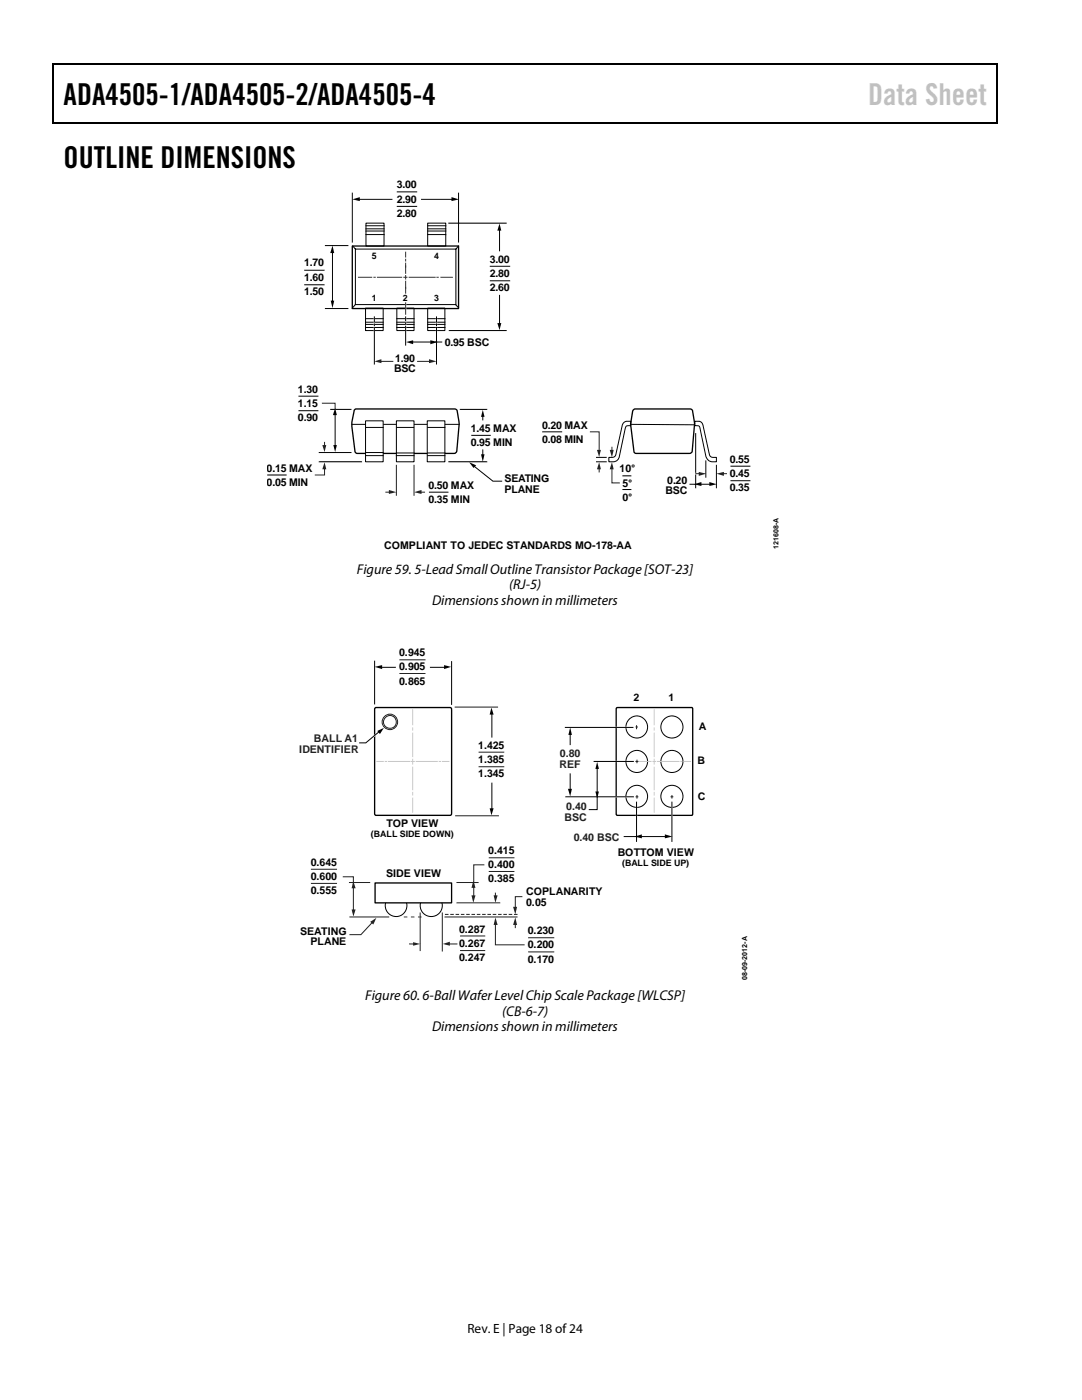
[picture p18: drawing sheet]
<svg xmlns="http://www.w3.org/2000/svg" width="216mm" height="279mm" viewBox="0 0 216 279" stroke-linecap="round" stroke-linejoin="round" font-family="sans-serif">
<defs><g id="words">
<g font-size="6">
<text x="12.7" y="20.9">ADA4505-1/ADA4505-2/ADA4505-4</text>
<text x="12.7" y="33.6">OUTLINE DIMENSIONS</text>
</g>
<text font-size="6" fill="#c1c1c1" x="173.2" y="20.9">Data Sheet</text>
<g font-size="2.8">
<text x="71.2" y="114.5">Figure 59. 5-Lead Small Outline Transistor Package [SOT-23]</text>
<text x="101.6" y="117.6">(RJ-5)</text>
<text x="86.2" y="120.8">Dimensions shown in millimeters</text>
<text x="72.9" y="199.5">Figure 60. 6-Ball Wafer Level Chip Scale Package [WLCSP]</text>
<text x="100.2" y="202.7">(CB-6-7)</text>
<text x="86.2" y="205.8">Dimensions shown in millimeters</text>
</g>
<text font-size="2.7" x="93.3" y="266">Rev. E | Page 18 of24</text>
<g font-size="2.1">
<text x="79.2" y="37.6">3.00</text>
<text x="79.2" y="40.4">2.90</text>
<text x="79.2" y="43.2">2.80</text>
<text x="60.7" y="53.2">1.70</text>
<text x="97.7" y="52.5">3.00</text>
<text x="60.7" y="56">1.60</text>
<text x="60.7" y="58.8">1.50</text>
<text x="97.7" y="55.3">2.80</text>
<text x="97.7" y="58.1">2.60</text>
<text x="88.7" y="69.1">0.95 BSC</text>
<text x="78.6" y="74.3">BSC</text>
<text x="78.8" y="72.2">1.90</text>
<text x="59.5" y="78.4">1.30</text>
<text x="59.5" y="81.2">1.15</text>
<text x="59.5" y="84">0.90</text>
<text x="93.9" y="86.2">1.45 MAX</text>
<text x="93.9" y="89">0.95 MIN</text>
<text x="108.2" y="85.6">0.20 MAX</text>
<text x="108.2" y="88.4">0.08 MIN</text>
<text x="53.2" y="94.1">0.15 MAX</text>
<text x="123.6" y="94.3">10°</text>
<text x="145.6" y="92.3">0.55</text>
<text x="145.6" y="95.1">0.45</text>
<text x="53.2" y="96.9">0.05 MIN</text>
<text x="85.5" y="97.6">0.50 MAX</text>
<text x="85.5" y="100.4">0.35 MIN</text>
<text x="100.7" y="96.3">SEATING</text>
<text x="100.7" y="98.4">PLANE</text>
<text x="124.2" y="97.1">5°</text>
<text x="124.2" y="99.9">0°</text>
<text x="132.8" y="98.6">BSC</text>
<text x="133.1" y="96.5">0.20</text>
<text x="145.6" y="97.9">0.35</text>
<text x="76.7" y="109.6">COMPLIANT TO JEDEC STANDARDS MO-178-AA</text>
<text x="79.7" y="131">0.945</text>
<text x="79.7" y="133.8">0.905</text>
<text x="79.7" y="136.6">0.865</text>
<text x="126.4" y="140">2</text>
<text x="133.4" y="140">1</text>
<text x="95.4" y="149.4">1.425</text>
<text x="139.5" y="145.8">A</text>
<text x="95.4" y="152.3">1.385</text>
<text x="95.4" y="155.1">1.345</text>
<text x="139.2" y="152.5">B</text>
<text x="139.3" y="159.7">C</text>
<text x="77.1" y="165">TOP VIEW</text>
<text x="62" y="172.8">0.645</text>
<text x="97.4" y="170.5">0.415</text>
<text x="97.4" y="173.3">0.400</text>
<text x="123.3" y="170.8">BOTTOM VIEW</text>
<text x="62" y="175.7">0.600</text>
<text x="62" y="178.5">0.555</text>
<text x="77" y="175">SIDE VIEW</text>
<text x="97.4" y="176.1">0.385</text>
<text x="105" y="178.7">COPLANARITY</text>
<text x="105" y="180.8">0.05</text>
<text x="59.9" y="186.5">SEATING</text>
<text x="62" y="188.7">PLANE</text>
<text x="91.6" y="186.2">0.287</text>
<text x="91.6" y="189.1">0.267</text>
<text x="91.6" y="191.9">0.247</text>
<text x="105.3" y="186.5">0.230</text>
<text x="105.3" y="189.3">0.200</text>
<text x="105.3" y="192.1">0.170</text>
</g>
<g font-size="2.1" fill="#231f1f">
<text x="62.7" y="148.1">BALL A1</text>
<text x="59.7" y="150.2">IDENTIFIER</text>
<text x="111.7" y="153.2">REF</text>
<text x="111.7" y="151.1">0.80</text>
<text x="113" y="161.7">0.40</text>
<text x="112.7" y="163.8">BSC</text>
<text x="114.5" y="167.8">0.40 BSC</text>
</g>
<g font-size="1.8">
<text x="74.2" y="51.7">5</text>
<text x="86.7" y="51.8">4</text>
<text x="74.2" y="60.2">1</text>
<text x="80.4" y="60.2">2</text>
<text x="86.7" y="60.2">3</text>
<text x="74" y="167.1">(BALL SIDE DOWN)</text>
<text x="124.1" y="172.9">(BALL SIDE UP)</text>
</g>
<g font-size="1.4">
<text x="155.3" y="109.6" transform="rotate(-90 155.3 109.6)">121608-A</text>
<text x="149.1" y="195.6" transform="rotate(-90 149.1 195.6)">08-09-2012-A</text>
</g>
</g></defs>
<path d="M10.5 12.7h.3v1h-.3zM10.5 12.7h.3v.3h-.3zM133.3 12.7h.3v.3h-.3zM198.8 12.7h.2v1h-.2zM198.8 12.7h.2v.3h-.2zM10.5 24.4h.3v.2h-.3zM70.3 39.8l1.5-.5v.8zM90.1 39.3l1.5 .5-1.5 .3zM133.1 24.4h.2v.2h-.2zM198.8 24.4h.2v.2h-.2zM93.6 92.2l1.4 .7-.5 .5z" fill="#000"/>
<path d="M10.7 13.7v10.7M10.8 12.8h122.5M133.6 12.8h65.2M198.9 13.7v10.7M10.8 24.5h188" fill="none" stroke="#000" stroke-width=".25"/>
<g fill="none" stroke="#000" stroke-width=".2">
<path d="M70.3 38.6v9.7M71.5 39.8h6.8M79.3 38.3h3.8M84 39.8h6.4M91.5 38.6v9.7M70.4 49.1l.5 .6M70.9 49.7h20.1v11.1h-20.1zM73 46.8h3.6M73 46.1h3.6M73 45.7h3.6M73 45.1h3.6M73 44.5h3.6v4.6h-3.6z"/>
<path d="M85.3 46.8h3.6M85.3 46.1h3.6M85.3 45.7h3.6M85.3 45.1h3.6M85.3 44.5h3.6v4.6h-3.6zM91.5 49.1l-.5 .6M70.8 60.9l-.5 .6M72.9 63.6h3.6M72.9 64.3h3.6M72.9 64.7h3.6M72.9 65.4h3.6M72.9 61.5h3.6v4.5h-3.6z"/>
<path d="M79.2 63.6h3.4M79.2 64.3h3.4M79.2 64.7h3.4M79.2 65.4h3.4M79.2 61.5h3.4v4.5h-3.4zM85.3 63.6h3.5M85.3 64.3h3.5M85.3 64.7h3.5M85.3 65.4h3.5M85.3 61.5h3.5v4.5h-3.5zM91 60.9l.5 .5M70.2 84.7h21.4"/>
<path d="M94.5 93l3.9 3h1.8M138.8 86.5v7.8M138.8 94.8v2.5M140.8 92v3.2M142.9 92.9v4.4"/>
</g>
<path d="M70.3 49.1h21.2v12.5h-21.2zM70.7 81.8l.4-.2 19.9 .1 .2 .4 .4 2.7-.5 5.3-.2 .3-.3 .1-19.5-.1-.3-.3-.6-5v-.8z" fill="none" stroke="#000" stroke-width=".26"/>
<path d="M85.3 84h3.5v8.2h-3.5z" fill="#fff" stroke="#000" stroke-width=".2"/>
<path d="M85.3 85.3h3.5M85.3 90.4h3.5M85.3 90.9h3.5" fill="none" stroke="#000" stroke-width=".2"/>
<path d="M72.9 84h3.6v8.2h-3.6z" fill="#fff" stroke="#000" stroke-width=".2"/>
<path d="M73 90.9h3.5M73 90.3h3.5M73.1 85.3h3.4" fill="none" stroke="#000" stroke-width=".2"/>
<path d="M79.1 84h3.5v8.2h-3.5z" fill="#fff" stroke="#000" stroke-width=".2"/>
<g fill="none" stroke="#000" stroke-width=".2">
<path d="M60.8 53.9h3.9M60.8 56.8h3.9M64.9 49h4.5M66.3 50.2v10.1M79.3 41.2h3.8M89.6 44.5h11.4M97.8 53.1h3.9M97.8 56h3.9M99.7 45.8v4.4M99.7 58.9v5.8M59.7 79.1h3.7M64.9 61.6h4.5"/>
<path d="M74.7 63.2v1.1M74.7 64.7v.3M74.7 65.4v7.3M80.9 63.2v.8M80.9 64.4v.3M80.9 65.1v3.8M82.2 68.3h3.9M86.8 68.3h1.4M87.1 63.2v1.1M87.1 64.7v.3M87.1 65.4v7.3M89.6 66h11.4"/>
<path d="M53.4 94.8h3.7M59.7 82h3.7M63.7 90.3h6.3M66 81.7h4M79.1 90.4h3.5M79.1 90.9h3.5M79.2 85.3h3.3M85.7 98.2h3.7M94.1 86.9h3.7M96.3 82.9v1M96.3 89.7v1.2M108.3 86.2h3.8"/>
<path d="M137.6 96.6h1.4M139.7 96.6h2.1"/>
</g>
<path d="M74.7 62.9v3.3M80.9 60.7v5.5M87.1 62.9v3.3" fill="none" stroke="#fff" stroke-width=".26"/>
<g fill="none" stroke="#303030" stroke-width=".2">
<path d="M71.5 55.3h2.7M74.6 55.3h.3M75.3 55.3h4.9M80.6 55.3h.6M80.9 50.3v1M80.9 51.7v.4M80.9 52.5v2M80.9 55v.7M80.9 56.1v2.4M81.6 55.3h5.2M87.2 55.3h.3M88 55.3h2.3"/>
<path d="M80.9 60.4v2.3"/>
</g>
<path d="M66 60h.7l-.4 1.5zM66.3 49l.4 1.5h-.8zM99.7 44.6l.3 1.4h-.8zM81 68.3l1.4-.4v.8zM85.9 67.9l1.5 .4-1.5 .4zM99.2 64.5h.8l-.3 1.4zM96 90.7h.7l-.4 1.5zM96.3 81.8l.4 1.4h-.7zM138.5 96.6l1.5-.4v.8zM141.5 96.2l1.5 .4-1.5 .4z" fill="#000"/>
<path d="M83.2 72.1h2.7" fill="none" stroke="#231f20" stroke-width=".2"/>
<path d="M85.6 71.7l1.5 .4-1.5 .4z" fill="#231f20"/>
<path d="M75.8 72.1h2.7" fill="none" stroke="#231f20" stroke-width=".2"/>
<path d="M74.7 72.1l1.4-.4v.8z" fill="#231f20"/>
<path d="M63.7 92.2h8.4M66.9 82.6v6.5M89.6 92.2h7.5M91.8 81.7h5.3" fill="none" stroke="#000" stroke-width=".2"/>
<path d="M66.5 88.8h.7l-.3 1.4zM66.9 81.4l.3 1.4h-.8z" fill="#000"/>
<path d="M64.2 80.5h2.7v1.3M64.8 88.3v.8" fill="none" stroke="#231f20" stroke-width=".2"/>
<path d="M64.3 88.8h.8l-.3 1.4z" fill="#231f20"/>
<path d="M64.8 93.4v1.4h-2" fill="none" stroke="#231f20" stroke-width=".2"/>
<path d="M64.8 92.2l.3 1.5h-.8z" fill="#231f20"/>
<path d="M76.9 98.2h1M79.1 92.9v5.9M82.6 92.9v5.9" fill="none" stroke="#231f20" stroke-width=".2"/>
<path d="M77.6 97.8l1.5 .4-1.5 .4z" fill="#231f20"/>
<path d="M83.8 98.2h1" fill="none" stroke="#231f20" stroke-width=".2"/>
<path d="M82.6 98.2l1.5-.4v.8z" fill="#231f20"/>
<path d="M124.3 95h1.6M124.3 97.7h1.6M124.5 84.3l.6-.2h.8v.9a.83 .83 0 0 0-1.2 .6l-1.1 5.4a1.26 1.26 0 0 1-1.2 1.2h-.9v-.9a1.18 1.18 0 0 0 1.3-.4l1.3-5.9zM125.8 84.7l12.8 .1M138.6 84.1h.8a.96 .96 0 0 1 .9 .9l1.2 5.7a.7 .7 0 0 0 .8 .6h.6v.9a1.61 1.61 0 0 1-2.1-1.2l-1.2-5.8-.4-.2h-.6z" fill="none" stroke="#000" stroke-width=".2"/>
<path d="M126.4 81.8l.4-.2 11.1 .1 .3 .4 .4 2.7-.6 5.5-.4 .2-10.9-.1-.2-.3-.7-5.3z" fill="none" stroke="#000" stroke-width=".26"/>
<path d="M124.3 95h1.6zM124.3 97.7h1.6z" fill="#000"/>
<path d="M122.1 89.3v.8" fill="none" stroke="#231f20" stroke-width=".2"/>
<path d="M121.7 89.8h.8l-.4 1.5z" fill="#231f20"/>
<path d="M122.1 93.4v3h1.6" fill="none" stroke="#231f20" stroke-width=".2"/>
<path d="M122.1 92.2l.4 1.5h-.8z" fill="#231f20"/>
<path d="M119 91.3h2M119 92.2h2" fill="none" stroke="#000" stroke-width=".2"/>
<path d="M119.6 93.4v.8" fill="none" stroke="#231f20" stroke-width=".2"/>
<path d="M119.6 92.2l.3 1.5h-.8z" fill="#231f20"/>
<path d="M117.7 86.2h1.9v3.9" fill="none" stroke="#231f20" stroke-width=".2"/>
<path d="M119.1 89.8h.8l-.3 1.4z" fill="#231f20"/>
<path d="M138.7 94.5h1" fill="none" stroke="#231f20" stroke-width=".2"/>
<path d="M139.4 94.2l1.5 .3-1.5 .5z" fill="#231f20"/>
<path d="M144.2 94.5h.9" fill="none" stroke="#231f20" stroke-width=".2"/>
<path d="M142.9 94.5l1.5-.3v.8z" fill="#231f20"/>
<path d="M145.9 93h3.7M145.9 95.9h3.7M74.8 131.9v8.7M76 133.2h3M85.8 133.2h3.1M90.1 131.9v8.8M98.1 156.2v5.4M98.1 142.3v4.9M113.8 154.3v3.4M113.8 146.4v2.3M119.2 153.2v5M119.2 158.7v2.9h-1.7" fill="none" stroke="#000" stroke-width=".2"/>
<g fill="none" stroke="#231f1f" stroke-width=".2">
<path d="M79.7 134.4h5.2M79.7 131.7h5.2M90.7 141.1h8.7M95.5 150.1h5.1M95.5 153h5.1M62 176.3h5.2M62 173.5h5.2M90.8 162.8h8.8M91.1 176.1h4.4M97.5 173.9h5.1M97.5 171.2h5.1M88.7 183h14.6"/>
<path d="M91.1 180.2h8.7M91.8 186.8h5M91.8 189.7h5M105.4 187.2h5.2M105.4 190h5.2"/>
</g>
<path d="M74.8 133.1l1.5-.4v.8zM88.6 132.7l1.4 .4-1.4 .4zM98.1 141.2l.4 1.4h-.8zM113.3 157.4h.8l-.3 1.5zM113.8 145.2l.3 1.5h-.7zM118.8 158h.7l-.3 1.4zM119.2 152.1l.3 1.4h-.7zM97.7 161.3h.8l-.4 1.4z" fill="#000"/>
<path d="M83.4 182.9h.7v.2h-.7zM82 182.9h.7v.2h-.7zM80.6 182.9h.7v.2h-.7z" fill="#231f1f"/>
<g fill="none" stroke="#231f1f" stroke-width=".2">
<circle cx="77.8" cy="144.1" r="1.54"/>
<circle cx="77.8" cy="144.1" r="1.27"/>
</g>
<path d="M98.9 178.2v.7" fill="none" stroke="#231f20" stroke-width=".2"/>
<path d="M98.5 178.7h.8l-.4 1.5z" fill="#231f20"/>
<path d="M98.9 184.3v4.3h5.8" fill="none" stroke="#231f20" stroke-width=".2"/>
<path d="M98.9 183.1l.4 1.5h-.8z" fill="#231f20"/>
<path d="M68.4 175h2.1v2.1M69.6 176.1h4.3M70.5 177v4.8M69.7 183h8" fill="none" stroke="#231f20" stroke-width=".2"/>
<g fill="#231f20">
<path d="M70.2 181.5h.8l-.5 1.4z"/>
<path d="M70.5 175.9l.5 1.4h-.8z"/>
</g>
<path d="M94.5 176.9v2M96.6 172.6h-2.1v4.5" fill="none" stroke="#231f20" stroke-width=".2"/>
<g fill="#231f20">
<path d="M94.1 178.7h.8l-.5 1.5z"/>
<path d="M94.4 175.8l.5 1.4h-.8z"/>
</g>
<path d="M81.7 188.4h1M83.8 182.2v7.5M88.3 182.2v7.6" fill="none" stroke="#231f20" stroke-width=".2"/>
<path d="M82.4 188l1.4 .4-1.4 .3z" fill="#231f20"/>
<path d="M89.5 188.4h1.7" fill="none" stroke="#231f20" stroke-width=".2"/>
<path d="M88.3 188.4l1.5-.5v.8z" fill="#231f20"/>
<path d="M74.3 184.1l-2.3 2.4h-2.3" fill="none" stroke="#231f20" stroke-width=".2"/>
<path d="M73.9 184l1.2-.8-.6 1.3z" fill="#231f20"/>
<g fill="none" stroke="#000" stroke-width=".2">
<path d="M112.7 145.2h13.7M112.8 159h13.7M118.4 152h8.1M127 160v8M134.1 160v8M124.5 167h3M127.8 167h5.2"/>
<circle cx="127" cy="152" r="2.18"/>
<circle cx="127" cy="158.9" r="2.18"/>
<circle cx="127" cy="145.1" r="2.18"/>
<circle cx="134.1" cy="158.9" r="2.21"/>
<circle cx="134.1" cy="152" r="2.21"/>
<circle cx="134.1" cy="145.1" r="2.21"/>
<circle cx="79" cy="180.7" r="2.18"/>
<circle cx="86.1" cy="180.7" r="2.21"/>
</g>
<path d="M74.9 141.2h14.9l.3 .1v21.1l-.1 .3h-15l-.2-.1v-21zM123.1 141.2h15v21.5h-14.9l-.2-.1v-21z" fill="none" stroke="#000" stroke-width=".26"/>
<g fill="none" stroke="#c9cacc" stroke-width=".2">
<path d="M75.2 152h1.3M76.9 152h.2M77.5 152h4.3M82.1 152h.6M82.3 146.3v4.7M82.3 153.1v4.5M82.3 141.6v3M82.3 145.3v.4M82.3 159.3v2.8M82.3 158.1v.6M82.3 151.5v1M83 152h4.3"/>
<path d="M87.6 152h.3M88.3 152h1.3M123.4 152h1.3M125.1 152h.2M125.7 152h4.2M130.3 152h.5M130.5 146.3v4.7M130.5 153.1v4.5M130.5 141.6v3M130.5 145.3v.4M130.5 158.1v.6M130.5 159.3v2.8"/>
<path d="M130.5 151.5v1M131.2 152h4.3M135.8 152h.2M136.5 152h1.3"/>
</g>
<path d="M120.3 145.2h6.4M120.4 159h6.3M120.4 152h6.3M127 159.8v6.3M134.1 159.8v6.3" fill="none" stroke="#fff" stroke-width=".26"/>
<path d="M126.9 159h.4M126.9 152h.4M126.9 145.1h.3M127 144.7v.8M127.1 158.7v.7M127.1 151.6v.7M133.9 159h.4M134.1 158.7v.7" fill="none" stroke="#231f1f" stroke-width=".2"/>
<path d="M126.7 167l1.4-.5v.8zM132.7 166.5l1.5 .5-1.5 .3z" fill="#000"/>
<path d="M74.8 176.2h15.3v4h-15.3z" fill="#fff" stroke="#000" stroke-width=".26"/>
<path d="M75 146.6l-.5 .4" fill="none" stroke="#fff" stroke-width=".26"/>
<path d="M75.7 146l-2.7 2.3h-1.3" fill="none" stroke="#000" stroke-width=".2"/>
<g fill="#000">
<path d="M75.3 145.9l1.3-.6-.8 1.2z"/>
<path d="M102.6 182.4h.7v.2h-.7zM101.5 182.4h.7v.2h-.7zM100.4 182.4h.7v.2h-.7zM99.4 182.4h.7v.2h-.7zM98.3 182.4h.7v.2h-.7zM97.3 182.4h.7v.2h-.7zM96.2 182.4h.7v.2h-.7zM95.1 182.4h.7v.2h-.7zM94.1 182.4h.7v.2h-.7zM93 182.4h.7v.2h-.7zM92 182.4h.7v.2h-.7zM90.9 182.4h.7v.2h-.7zM89.8 182.4h.8v.2h-.8zM88.8 182.4h.7v.2h-.7z"/>
</g>
<path d="M102.8 184.3v.8" fill="none" stroke="#231f20" stroke-width=".2"/>
<path d="M102.8 183.1l.4 1.5h-.8z" fill="#231f20"/>
<path d="M104.2 179h-1.4v2.2" fill="none" stroke="#231f20" stroke-width=".2"/>
<path d="M102.4 181h.8l-.4 1.5z" fill="#231f20"/>
<use href="#words"/>
</svg>
